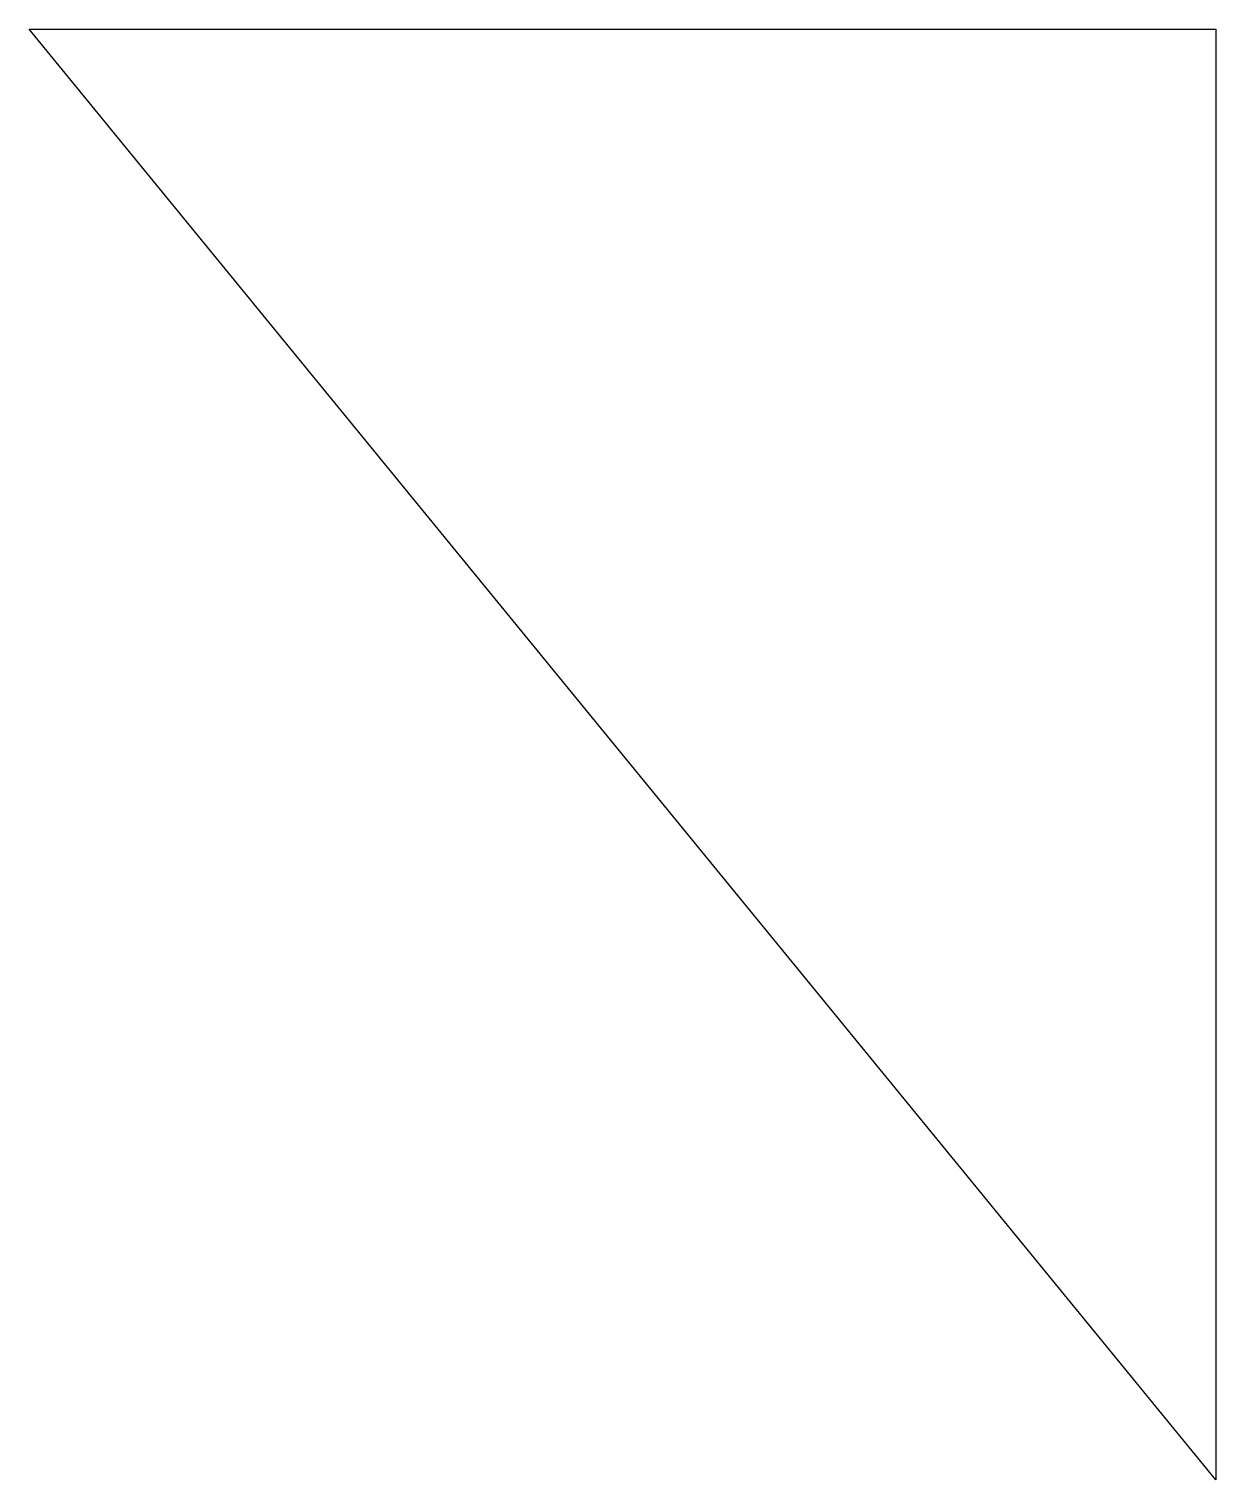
# Model space of a CAD drawing. Header units: millimetres. Extents: x -45 to 0, y -75 to -20.
import ezdxf

# ---------------------------------------------------------------- set-up
doc = ezdxf.new("R2010")
doc.units = ezdxf.units.MM
doc.layers.get('0').update_dxf_attribs({"linetype": 'CONTINUOUS'})

msp = doc.modelspace()

# ---------------------------------------------------------------- linework, layer by layer
msp.add_lwpolyline([(-45, -20), (0, -20), (0, -75)], close=True)

doc.saveas('drawing.dxf')
